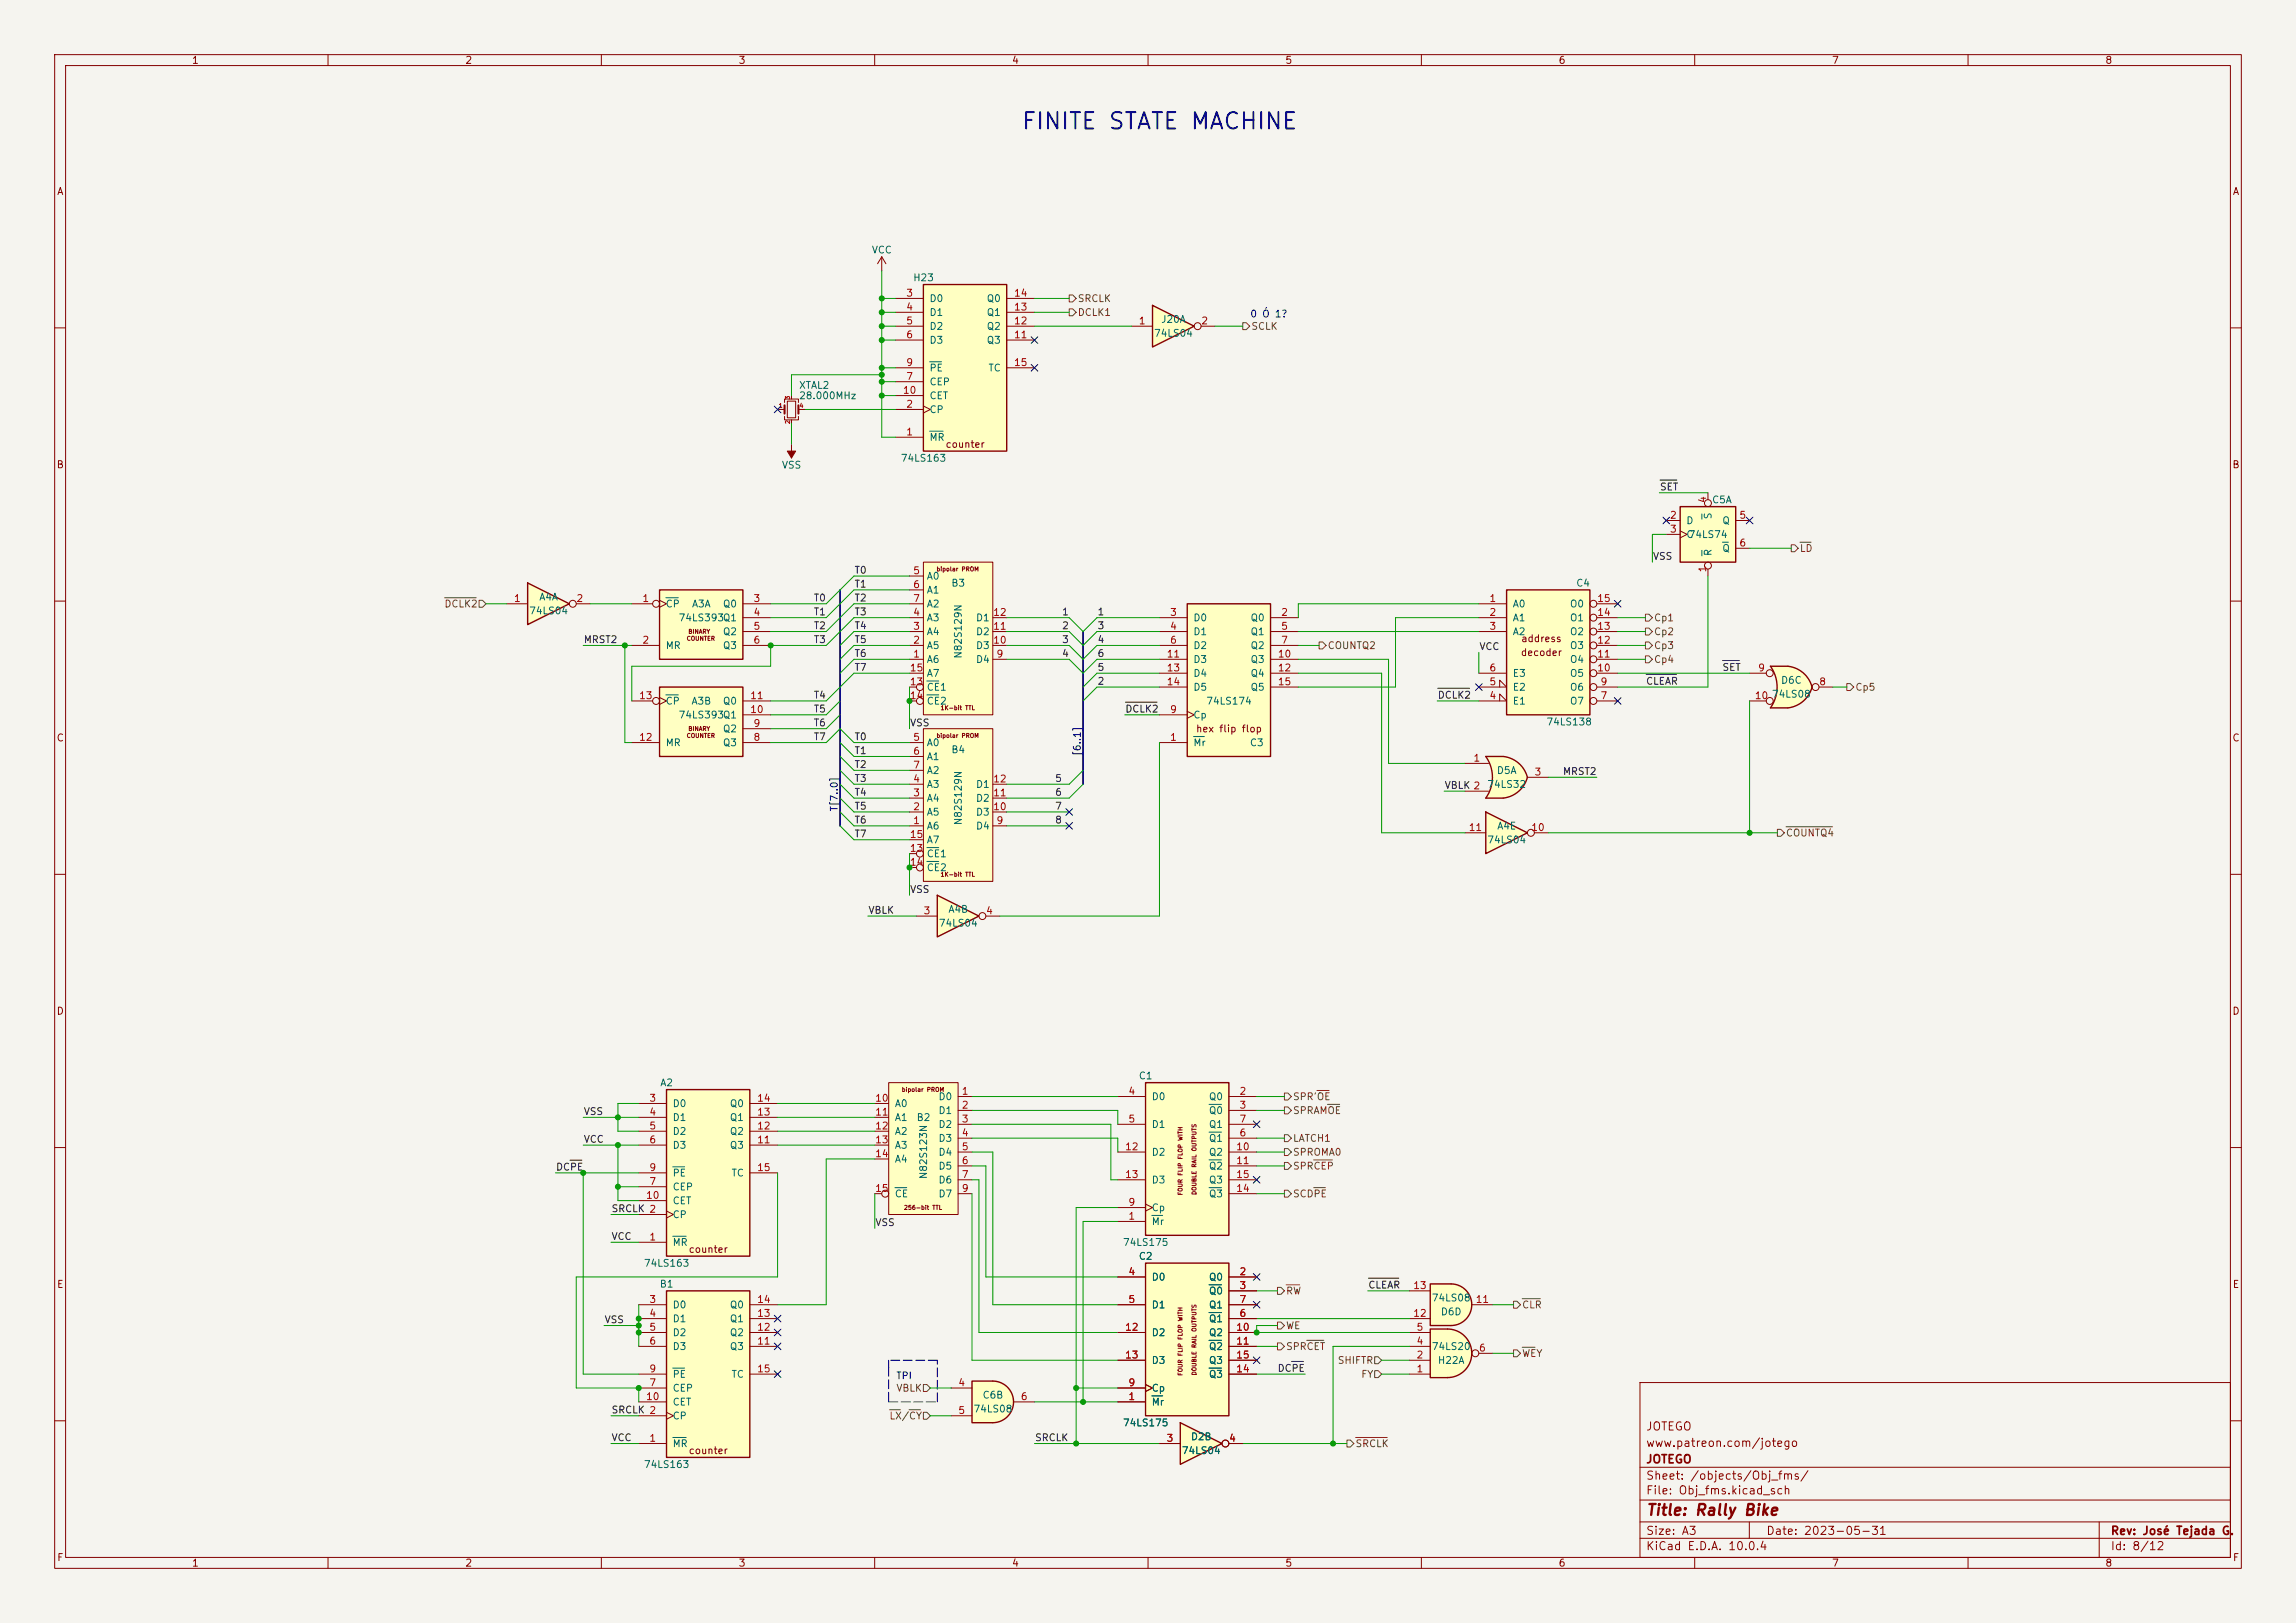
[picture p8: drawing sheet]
<svg xmlns="http://www.w3.org/2000/svg" width="420mm" height="297mm" viewBox="0 0 420 297" stroke-linecap="round" stroke-linejoin="round" font-family="sans-serif">
<defs><g id="words">
<text font-size="3" fill="#0000c2" x="186.7" y="24.4">FINITE STATE MACHINE</text>
<text font-size="2" fill="#840000" x="301" y="277.8">Title: Rally Bike</text>
<g font-size="1.5" fill="#840000">
<text x="301" y="262.1">JOTEGO</text>
<text x="301" y="268.1">JOTEGO</text>
<text x="301" y="265.1">www.patreon.com/jotego</text>
<text x="301" y="273.8">File: Obj_fms.kicad_sch</text>
<text x="301" y="271.1">Sheet: /objects/Obj_fms/</text>
<text x="301" y="281.2">Size: A3</text>
<text x="323" y="281.2">Date: 2023-05-31</text>
<text x="386" y="281.2">Rev: José Tejada G.</text>
<text x="301" y="284">KiCad E.D.A. 10.0.4</text>
<text x="386" y="284">Id: 8/12</text>
</g>
<g font-size="1.3" fill="#840000">
<text x="35" y="12">1</text>
<text x="85" y="12">2</text>
<text x="135" y="12">3</text>
<text x="185" y="12">4</text>
<text x="235" y="12">5</text>
<text x="285" y="12">6</text>
<text x="335" y="12">7</text>
<text x="385" y="12">8</text>
<text x="10.3" y="36">A</text>
<text x="408.3" y="36">A</text>
<text x="172.9" y="82.3">counter</text>
<text x="10.3" y="86">B</text>
<text x="408.2" y="86">B</text>
<text x="278.1" y="117.8">address</text>
<text x="278.1" y="120.4">decoder</text>
<text x="10.3" y="136">C</text>
<text x="218.7" y="134.3">hex flip flop</text>
<text x="408.2" y="136">C</text>
<text x="10.3" y="186">D</text>
<text x="408.2" y="186">D</text>
<text x="125.9" y="229.6">counter</text>
<text x="10.3" y="236">E</text>
<text x="408.3" y="236">E</text>
<text x="125.9" y="266.4">counter</text>
<text x="10.3" y="286">F</text>
<text x="35" y="287">1</text>
<text x="85" y="287">2</text>
<text x="135" y="287">3</text>
<text x="185" y="287">4</text>
<text x="235" y="287">5</text>
<text x="285" y="287">6</text>
<text x="335" y="287">7</text>
<text x="385" y="287">8</text>
<text x="408.3" y="286">F</text>
</g>
<g font-size="1.3" fill="#006464">
<text x="159.4" y="46.7">VCC</text>
<text x="166.9" y="51.8">H23</text>
<text x="169.9" y="55.6">D0</text>
<text x="169.9" y="58.1">D1</text>
<text x="180.4" y="58.1">Q1</text>
<text x="180.4" y="55.6">Q0</text>
<text x="212.3" y="59.4">J20A</text>
<text x="169.9" y="60.7">D2</text>
<text x="169.9" y="63.2">D3</text>
<text x="180.4" y="63.2">Q3</text>
<text x="180.4" y="60.7">Q2</text>
<text x="211" y="61.9">74LS04</text>
<text x="146.1" y="71.5">XTAL2</text>
<text x="169.9" y="70.8">CEP</text>
<text x="169.9" y="68.3">PE</text>
<text x="180.7" y="68.3">TC</text>
<text x="146.1" y="73.4">28.000MHz</text>
<text x="169.9" y="75.9">CP</text>
<text x="169.9" y="73.4">CET</text>
<text x="169.9" y="81">MR</text>
<text x="142.9" y="86.1">VSS</text>
<text x="164.7" y="84.8">74LS163</text>
<text x="313.1" y="92.4">C5A</text>
<text x="313.4" y="95.1" transform="rotate(-90 313.4 95.1)">S</text>
<text x="308.4" y="96.2">D</text>
<text x="308.4" y="98.8">C</text>
<text x="308.8" y="98.8">74LS74</text>
<text x="313.4" y="101.9" transform="rotate(-90 313.4 101.9)">R</text>
<text x="315" y="96.2">Q</text>
<text x="315" y="101.3">Q</text>
<text x="169.4" y="106.4">A0</text>
<text x="173.9" y="107.7">B3</text>
<text x="288.2" y="107.7">C4</text>
<text x="96.7" y="112.7">74LS04</text>
<text x="98.5" y="110.2">A4A</text>
<text x="121.7" y="111.5">CP</text>
<text x="126.5" y="111.5">A3A</text>
<text x="132.1" y="111.5">Q0</text>
<text x="169.4" y="108.9">A1</text>
<text x="169.4" y="111.5">A2</text>
<text x="276.6" y="111.5">A0</text>
<text x="287.1" y="111.5">O0</text>
<text x="121.7" y="119.1">MR</text>
<text x="124" y="114">74LS393Q1</text>
<text x="132.1" y="116.5">Q2</text>
<text x="132.1" y="119.1">Q3</text>
<text x="169.4" y="119.1">A5</text>
<text x="169.4" y="116.5">A4</text>
<text x="169.4" y="114">A3</text>
<text x="178.4" y="119.1">D3</text>
<text x="178.4" y="116.5">D2</text>
<text x="178.4" y="114">D1</text>
<text x="218.2" y="114">D0</text>
<text x="218.2" y="116.5">D1</text>
<text x="218.2" y="119.1">D2</text>
<text x="228.7" y="114">Q0</text>
<text x="228.7" y="116.5">Q1</text>
<text x="228.7" y="119.1">Q2</text>
<text x="276.6" y="114">A1</text>
<text x="276.6" y="116.5">A2</text>
<text x="287.1" y="119.1">O3</text>
<text x="287.1" y="116.5">O2</text>
<text x="287.1" y="114">O1</text>
<text x="169.4" y="121.6">A6</text>
<text x="169.4" y="124.2">A7</text>
<text x="176.2" y="120.6" transform="rotate(-90 176.2 120.6)">N82S129N</text>
<text x="178.4" y="121.6">D4</text>
<text x="218.2" y="121.6">D3</text>
<text x="218.2" y="124.2">D4</text>
<text x="228.7" y="121.6">Q3</text>
<text x="228.7" y="124.2">Q4</text>
<text x="276.6" y="124.2">E3</text>
<text x="287.1" y="124.2">O5</text>
<text x="287.1" y="121.6">O4</text>
<text x="325.7" y="125.4">D6C</text>
<text x="121.7" y="129.2">CP</text>
<text x="124" y="131.8">74LS393Q1</text>
<text x="126.4" y="129.2">A3B</text>
<text x="132.1" y="129.2">Q0</text>
<text x="169.4" y="126.7">CE1</text>
<text x="169.4" y="129.2">CE2</text>
<text x="218.2" y="131.8">Cp</text>
<text x="218.2" y="126.7">D5</text>
<text x="220.5" y="129.2">74LS174</text>
<text x="228.7" y="126.7">Q5</text>
<text x="276.6" y="129.2">E1</text>
<text x="276.6" y="126.7">E2</text>
<text x="287.1" y="129.2">O7</text>
<text x="287.1" y="126.7">O6</text>
<text x="324" y="128">74LS08</text>
<text x="121.7" y="136.9">MR</text>
<text x="132.1" y="136.9">Q3</text>
<text x="132.1" y="134.3">Q2</text>
<text x="169.4" y="136.9">A0</text>
<text x="218.2" y="136.9">Mr</text>
<text x="228.5" y="136.9">C3</text>
<text x="282.8" y="133.1">74LS138</text>
<text x="169.4" y="139.4">A1</text>
<text x="169.4" y="141.9">A2</text>
<text x="173.9" y="138.1">B4</text>
<text x="273.7" y="141.9">D5A</text>
<text x="169.4" y="149.6">A5</text>
<text x="169.4" y="147">A4</text>
<text x="169.4" y="144.5">A3</text>
<text x="178.4" y="149.6">D3</text>
<text x="178.4" y="147">D2</text>
<text x="178.4" y="144.5">D1</text>
<text x="272" y="144.5">74LS32</text>
<text x="169.4" y="152.1">A6</text>
<text x="169.4" y="154.6">A7</text>
<text x="176.2" y="151.1" transform="rotate(-90 176.2 151.1)">N82S129N</text>
<text x="178.4" y="152.1">D4</text>
<text x="272" y="154.6">74LS04</text>
<text x="273.8" y="152.1">A4E</text>
<text x="169.4" y="157.2">CE1</text>
<text x="169.4" y="159.7">CE2</text>
<text x="173.4" y="167.3">A4B</text>
<text x="171.6" y="169.9">74LS04</text>
<text x="208.2" y="197.8">C1</text>
<text x="120.7" y="199.1">A2</text>
<text x="122.9" y="202.9">D0</text>
<text x="133.4" y="202.9">Q0</text>
<text x="163.6" y="202.9">A0</text>
<text x="171.6" y="201.6">D0</text>
<text x="210.6" y="201.6">D0</text>
<text x="221" y="201.6">Q0</text>
<text x="122.9" y="205.4">D1</text>
<text x="122.9" y="208">D2</text>
<text x="133.4" y="208">Q2</text>
<text x="133.4" y="205.4">Q1</text>
<text x="163.6" y="205.4">A1</text>
<text x="163.6" y="208">A2</text>
<text x="167.6" y="205.4">B2</text>
<text x="171.6" y="204.2">D1</text>
<text x="171.6" y="206.7">D2</text>
<text x="171.6" y="209.3">D3</text>
<text x="210.6" y="206.7">D1</text>
<text x="221" y="204.2">Q0</text>
<text x="221" y="209.3">Q1</text>
<text x="221" y="206.7">Q1</text>
<text x="122.9" y="210.5">D3</text>
<text x="122.9" y="215.6">PE</text>
<text x="133.4" y="210.5">Q3</text>
<text x="133.7" y="215.6">TC</text>
<text x="163.6" y="210.5">A3</text>
<text x="163.6" y="213.1">A4</text>
<text x="169.9" y="215.9" transform="rotate(-90 169.9 215.9)">N82S123N</text>
<text x="171.6" y="211.8">D4</text>
<text x="171.6" y="214.3">D5</text>
<text x="210.6" y="211.8">D2</text>
<text x="221" y="211.8">Q2</text>
<text x="221" y="214.3">Q2</text>
<text x="122.9" y="218.1">CEP</text>
<text x="122.9" y="220.7">CET</text>
<text x="163.6" y="219.4">CE</text>
<text x="171.6" y="216.9">D6</text>
<text x="171.6" y="219.4">D7</text>
<text x="210.6" y="222">Cp</text>
<text x="210.6" y="216.9">D3</text>
<text x="221" y="219.4">Q3</text>
<text x="221" y="216.9">Q3</text>
<text x="122.9" y="223.2">CP</text>
<text x="210.6" y="224.5">Mr</text>
<text x="117.7" y="232.1">74LS163</text>
<text x="122.9" y="228.3">MR</text>
<text x="205.3" y="228.3">74LS175</text>
<text x="208.2" y="230.8">C2</text>
<text x="120.6" y="235.9">B1</text>
<text x="122.9" y="239.7">D0</text>
<text x="133.4" y="239.7">Q0</text>
<text x="210.6" y="234.7">D0</text>
<text x="210.6" y="239.7">D1</text>
<text x="221" y="234.7">Q0</text>
<text x="221" y="237.2">Q0</text>
<text x="221" y="239.7">Q1</text>
<text x="261.8" y="238.5">74LS08</text>
<text x="122.9" y="242.3">D1</text>
<text x="122.9" y="244.8">D2</text>
<text x="133.4" y="244.8">Q2</text>
<text x="133.4" y="242.3">Q1</text>
<text x="210.6" y="244.8">D2</text>
<text x="221" y="242.3">Q1</text>
<text x="221" y="244.8">Q2</text>
<text x="263.5" y="241">D6D</text>
<text x="122.9" y="247.4">D3</text>
<text x="133.4" y="247.4">Q3</text>
<text x="210.6" y="249.9">D3</text>
<text x="221" y="247.4">Q2</text>
<text x="221" y="249.9">Q3</text>
<text x="261.8" y="247.4">74LS20</text>
<text x="262.9" y="249.9">H22A</text>
<text x="122.9" y="255">CEP</text>
<text x="122.9" y="252.4">PE</text>
<text x="122.9" y="257.5">CET</text>
<text x="133.7" y="252.4">TC</text>
<text x="179.6" y="256.2">C6B</text>
<text x="210.6" y="257.5">Mr</text>
<text x="210.6" y="255">Cp</text>
<text x="221" y="252.4">Q3</text>
<text x="122.9" y="260.1">CP</text>
<text x="178" y="258.8">74LS08</text>
<text x="205.3" y="261.3">74LS175</text>
<text x="217.7" y="263.9">D2B</text>
<text x="117.7" y="268.9">74LS163</text>
<text x="122.9" y="265.1">MR</text>
<text x="216.1" y="266.4">74LS04</text>
</g>
<g font-size="1.3" fill="#a90000">
<text x="165.7" y="54.6">3</text>
<text x="165.7" y="57.1">4</text>
<text x="165.7" y="59.7">5</text>
<text x="185.4" y="59.7">12</text>
<text x="185.4" y="57.1">13</text>
<text x="185.4" y="54.6">14</text>
<text x="208.2" y="59.7">1</text>
<text x="219.6" y="59.7">2</text>
<text x="165.7" y="62.2">6</text>
<text x="185.4" y="62.2">11</text>
<text x="165.7" y="69.8">7</text>
<text x="165.7" y="67.3">9</text>
<text x="185.4" y="67.3">15</text>
<text x="165.1" y="72.4">10</text>
<text x="165.7" y="74.9">2</text>
<text x="165.7" y="80">1</text>
<text x="305.4" y="95.2">2</text>
<text x="312.4" y="92.1" transform="rotate(-90 312.4 92.1)">4</text>
<text x="318.1" y="95.2">5</text>
<text x="305.4" y="97.8">3</text>
<text x="318.1" y="100.3">6</text>
<text x="166.9" y="105.4">5</text>
<text x="166.9" y="107.9">6</text>
<text x="312.4" y="104.8" transform="rotate(-90 312.4 104.8)">1</text>
<text x="93.9" y="110.5">1</text>
<text x="105.3" y="110.5">2</text>
<text x="117.4" y="110.5">1</text>
<text x="137.7" y="110.5">3</text>
<text x="137.7" y="113">4</text>
<text x="166.9" y="113">4</text>
<text x="166.9" y="110.5">7</text>
<text x="181.6" y="113">12</text>
<text x="213.9" y="113">3</text>
<text x="234.2" y="113">2</text>
<text x="272.3" y="110.5">1</text>
<text x="272.3" y="113">2</text>
<text x="292.1" y="113">14</text>
<text x="292.1" y="110.5">15</text>
<text x="117.4" y="118.1">2</text>
<text x="137.7" y="115.5">5</text>
<text x="137.7" y="118.1">6</text>
<text x="166.9" y="118.1">2</text>
<text x="166.9" y="115.5">3</text>
<text x="181.6" y="118.1">10</text>
<text x="181.6" y="115.5">11</text>
<text x="213.9" y="115.5">4</text>
<text x="213.9" y="118.1">6</text>
<text x="234.2" y="115.5">5</text>
<text x="234.2" y="118.1">7</text>
<text x="272.3" y="115.5">3</text>
<text x="292.1" y="118.1">12</text>
<text x="292.1" y="115.5">13</text>
<text x="166.3" y="125.7">13</text>
<text x="166.3" y="123.2">15</text>
<text x="166.9" y="120.6">1</text>
<text x="182.2" y="120.6">9</text>
<text x="213.3" y="120.6">11</text>
<text x="213.3" y="123.2">13</text>
<text x="213.3" y="125.7">14</text>
<text x="233.6" y="120.6">10</text>
<text x="233.6" y="123.2">12</text>
<text x="233.6" y="125.7">15</text>
<text x="272.3" y="125.7">5</text>
<text x="272.3" y="123.2">6</text>
<text x="292.1" y="123.2">10</text>
<text x="292.1" y="120.6">11</text>
<text x="292.7" y="125.7">9</text>
<text x="321.5" y="123.2">9</text>
<text x="332.7" y="125.7">8</text>
<text x="116.8" y="128.2">13</text>
<text x="137.1" y="130.8">10</text>
<text x="137.1" y="128.2">11</text>
<text x="166.3" y="128.2">14</text>
<text x="213.9" y="130.8">9</text>
<text x="272.3" y="128.2">4</text>
<text x="292.7" y="128.2">7</text>
<text x="320.9" y="128.2">10</text>
<text x="116.8" y="135.9">12</text>
<text x="137.7" y="135.9">8</text>
<text x="137.7" y="133.3">9</text>
<text x="166.9" y="135.9">5</text>
<text x="213.9" y="135.9">1</text>
<text x="166.9" y="143.5">4</text>
<text x="166.9" y="138.4">6</text>
<text x="166.9" y="140.9">7</text>
<text x="181.6" y="143.5">12</text>
<text x="269.4" y="139.7">1</text>
<text x="280.6" y="142.2">3</text>
<text x="166.9" y="148.6">2</text>
<text x="166.9" y="146">3</text>
<text x="181.6" y="148.6">10</text>
<text x="181.6" y="146">11</text>
<text x="166.3" y="153.6">15</text>
<text x="166.9" y="151.1">1</text>
<text x="182.2" y="151.1">9</text>
<text x="268.6" y="152.4">11</text>
<text x="280" y="152.4">10</text>
<text x="166.3" y="156.2">13</text>
<text x="166.3" y="158.7">14</text>
<text x="168.8" y="167.6">3</text>
<text x="180.3" y="167.6">4</text>
<text x="118.7" y="201.9">3</text>
<text x="138.4" y="201.9">14</text>
<text x="160" y="201.9">10</text>
<text x="175.8" y="200.6">1</text>
<text x="175.8" y="203.2">2</text>
<text x="206.3" y="200.6">4</text>
<text x="226.6" y="200.6">2</text>
<text x="226.6" y="203.2">3</text>
<text x="118.7" y="204.4">4</text>
<text x="118.7" y="207">5</text>
<text x="118.7" y="209.5">6</text>
<text x="138.4" y="209.5">11</text>
<text x="138.4" y="207">12</text>
<text x="138.4" y="204.4">13</text>
<text x="160" y="204.4">11</text>
<text x="160" y="207">12</text>
<text x="160" y="209.5">13</text>
<text x="175.8" y="205.7">3</text>
<text x="175.8" y="208.3">4</text>
<text x="206.3" y="205.7">5</text>
<text x="226.6" y="208.3">6</text>
<text x="226.6" y="205.7">7</text>
<text x="118.7" y="214.6">9</text>
<text x="138.4" y="214.6">15</text>
<text x="160" y="212.1">14</text>
<text x="175.8" y="210.8">5</text>
<text x="175.8" y="213.3">6</text>
<text x="175.8" y="215.9">7</text>
<text x="205.7" y="210.8">12</text>
<text x="205.7" y="215.9">13</text>
<text x="226" y="210.8">10</text>
<text x="226" y="213.3">11</text>
<text x="226" y="215.9">15</text>
<text x="118.1" y="219.7">10</text>
<text x="118.7" y="217.1">7</text>
<text x="160" y="218.4">15</text>
<text x="175.8" y="218.4">9</text>
<text x="206.3" y="221">9</text>
<text x="226" y="218.4">14</text>
<text x="118.7" y="227.3">1</text>
<text x="206.3" y="223.5">1</text>
<text x="206.3" y="233.7">4</text>
<text x="226.6" y="233.7">2</text>
<text x="118.7" y="238.7">3</text>
<text x="138.4" y="238.7">14</text>
<text x="206.3" y="238.7">5</text>
<text x="226.6" y="236.2">3</text>
<text x="226.6" y="238.7">7</text>
<text x="258.4" y="236.2">13</text>
<text x="269.8" y="238.7">11</text>
<text x="118.7" y="241.3">4</text>
<text x="118.7" y="243.8">5</text>
<text x="138.4" y="243.8">12</text>
<text x="138.4" y="241.3">13</text>
<text x="205.7" y="243.8">12</text>
<text x="226" y="243.8">10</text>
<text x="226.6" y="241.3">6</text>
<text x="258.4" y="241.3">12</text>
<text x="259" y="243.8">5</text>
<text x="118.7" y="246.4">6</text>
<text x="118.7" y="251.4">9</text>
<text x="138.4" y="246.4">11</text>
<text x="138.4" y="251.4">15</text>
<text x="205.7" y="248.9">13</text>
<text x="226" y="246.4">11</text>
<text x="226" y="251.4">14</text>
<text x="226" y="248.9">15</text>
<text x="259" y="251.4">1</text>
<text x="259" y="248.9">2</text>
<text x="259" y="246.4">4</text>
<text x="270.4" y="247.6">6</text>
<text x="118.1" y="256.5">10</text>
<text x="118.7" y="254">7</text>
<text x="175.2" y="254">4</text>
<text x="186.6" y="256.5">6</text>
<text x="206.3" y="256.5">1</text>
<text x="206.3" y="254">9</text>
<text x="175.2" y="259.1">5</text>
<text x="118.7" y="264.1">1</text>
<text x="213.3" y="264.1">3</text>
<text x="224.7" y="264.1">4</text>
</g>
<g font-size="1.3" fill="#725600">
<text x="197" y="58.1">DCLK1</text>
<text x="197" y="55.6">SRCLK</text>
<text x="228.8" y="60.7">SCLK</text>
<text x="329.1" y="101.3">LD</text>
<text x="81.2" y="111.5">DCLK2</text>
<text x="242.8" y="119.1">COUNTQ2</text>
<text x="302.5" y="116.5">Cp2</text>
<text x="302.5" y="119.1">Cp3</text>
<text x="302.5" y="114">Cp1</text>
<text x="302.5" y="121.6">Cp4</text>
<text x="339.3" y="126.7">Cp5</text>
<text x="326.6" y="153.4">COUNTQ4</text>
<text x="236.4" y="201.6">SPR'OE</text>
<text x="236.4" y="209.3">LATCH1</text>
<text x="236.4" y="204.2">SPRAMOE</text>
<text x="236.4" y="214.3">SPRCEP</text>
<text x="236.4" y="211.8">SPROMA0</text>
<text x="236.4" y="219.4">SCDPE</text>
<text x="235.1" y="237.2">RW</text>
<text x="278.3" y="239.7">CLR</text>
<text x="235.1" y="243.5">WE</text>
<text x="235.1" y="247.4">SPRCET</text>
<text x="244.6" y="249.9">SHIFTR</text>
<text x="278.3" y="248.6">WEY</text>
<text x="163.9" y="255">VBLK</text>
<text x="248.9" y="252.4">FY</text>
<text x="162.6" y="260.1">LX/CY</text>
<text x="247.8" y="265.1">SRCLK</text>
</g>
<g font-size="1.3" fill="#0000c2">
<text x="228.6" y="58.4">0 Ó 1?</text>
<text x="163.8" y="252.7">TPI</text>
</g>
<g font-size="1.3" fill="#0f0f0f">
<text x="303.5" y="90">SET</text>
<text x="156.2" y="105.3">T0</text>
<text x="156.2" y="107.8">T1</text>
<text x="302.3" y="102.7">VSS</text>
<text x="148.7" y="110.4">T0</text>
<text x="148.7" y="112.9">T1</text>
<text x="156.2" y="110.4">T2</text>
<text x="156.2" y="112.9">T3</text>
<text x="194.2" y="112.9">1</text>
<text x="200.7" y="112.9">1</text>
<text x="106.7" y="118">MRST2</text>
<text x="148.7" y="118">T3</text>
<text x="148.7" y="115.4">T2</text>
<text x="156.2" y="118">T5</text>
<text x="156.2" y="115.4">T4</text>
<text x="194.2" y="115.4">2</text>
<text x="194.2" y="118">3</text>
<text x="200.7" y="115.4">3</text>
<text x="200.7" y="118">4</text>
<text x="270.5" y="119.3">VCC</text>
<text x="156.2" y="123.1">T7</text>
<text x="156.2" y="120.5">T6</text>
<text x="194.2" y="120.5">4</text>
<text x="200.7" y="123.1">5</text>
<text x="200.7" y="125.6">2</text>
<text x="200.7" y="120.5">6</text>
<text x="301" y="125.6">CLEAR</text>
<text x="315" y="123.1">SET</text>
<text x="148.7" y="128.1">T4</text>
<text x="148.7" y="130.7">T5</text>
<text x="205.7" y="130.7">DCLK2</text>
<text x="262.9" y="128.1">DCLK2</text>
<text x="148.7" y="135.8">T7</text>
<text x="148.7" y="133.2">T6</text>
<text x="156.2" y="135.8">T0</text>
<text x="166.4" y="133.2">VSS</text>
<text x="156.2" y="143.4">T3</text>
<text x="156.2" y="138.3">T1</text>
<text x="156.2" y="140.8">T2</text>
<text x="192.9" y="143.4">5</text>
<text x="285.8" y="142.1">MRST2</text>
<text x="156.2" y="148.5">T5</text>
<text x="156.2" y="145.9">T4</text>
<text x="192.9" y="145.9">6</text>
<text x="192.9" y="148.5">7</text>
<text x="264.2" y="144.7">VBLK 2</text>
<text x="156.2" y="153.5">T7</text>
<text x="156.2" y="151">T6</text>
<text x="192.9" y="151">8</text>
<text x="158.7" y="167.5">VBLK</text>
<text x="166.4" y="163.7">VSS</text>
<text x="106.7" y="204.3">VSS</text>
<text x="106.7" y="209.4">VCC</text>
<text x="101.6" y="214.5">DCPE</text>
<text x="111.8" y="222.1">SRCLK 2</text>
<text x="111.8" y="227.2">VCC</text>
<text x="160" y="224.7">VSS</text>
<text x="250.2" y="236.1">CLEAR</text>
<text x="110.5" y="242.4">VSS</text>
<text x="233.6" y="251.3">DCPE</text>
<text x="111.8" y="259">SRCLK 2</text>
<text x="111.8" y="264">VCC</text>
<text x="189.2" y="264">SRCLK</text>
</g>
<g font-size="1.3" fill="#000084">
<text x="198" y="138.4" transform="rotate(-90 198 138.4)">[6..1]</text>
<text x="153.5" y="148.6" transform="rotate(-90 153.5 148.6)">T[7..0]</text>
</g>
<g font-size=".8" fill="#a90000">
<text x="142.4" y="74.8">1</text>
<text x="144.7" y="77.7" transform="rotate(-90 144.7 77.7)">2</text>
<text x="144.7" y="73.2" transform="rotate(-90 144.7 73.2)">3</text>
<text x="146.2" y="74.8">4</text>
</g>
<g font-size=".8" fill="#840000">
<text x="171.2" y="104.7">bipolar PROM</text>
<text x="125.5" y="117.4">COUNTER</text>
<text x="125.8" y="116.2">BINARY</text>
<text x="172" y="130.1">1K-bit TTL</text>
<text x="125.5" y="135.2">COUNTER</text>
<text x="125.8" y="133.9">BINARY</text>
<text x="171.2" y="135.2">bipolar PROM</text>
<text x="172" y="160.6">1K-bit TTL</text>
<text x="164.9" y="200">bipolar PROM</text>
<text x="165.3" y="221.6">256-bit TTL</text>
<text x="216.5" y="218.8" transform="rotate(-90 216.5 218.8)">FOUR FLIP FLOP WITH</text>
<text x="219" y="218.8" transform="rotate(-90 219 218.8)">DOUBLE RAIL OUTPUTS</text>
<text x="216.5" y="251.8" transform="rotate(-90 216.5 251.8)">FOUR FLIP FLOP WITH</text>
<text x="219" y="251.8" transform="rotate(-90 219 251.8)">DOUBLE RAIL OUTPUTS</text>
</g>
</g></defs>
<path d="M0 0h420v297h-420z" fill="#f5f4ef" stroke="#f5f4ef" stroke-width=".18"/>
<g fill="none" stroke="#840000" stroke-width=".18">
<path d="M10 10h400v277h-400zM12 12h396v273h-396zM60 10v2M110 10v2M160 10v2M210 10v2M260 10v2M310 10v2M360 10v2M10 60h2M408 60h2M10 110h2"/>
<path d="M408 110h2M10 160h2M408 160h2M10 210h2M408 210h2M300 253h108v32h-108zM10 260h2M300 278.5h108M300 274.5h108M300 268.5h108M320 278.5v3M384 278.5v6.5"/>
<path d="M408 260h2M60 285v2M110 285v2M160 285v2M210 285v2M260 285v2M300 281.5h108M310 285v2M360 285v2"/>
</g>
<path d="M323.8 121.9h3.2M323.8 129.5h3.2" fill="none" stroke="#ffffc2" stroke-width=".18"/>
<g fill="#ffffc2" stroke="#ffffc2" stroke-width=".18">
<path d="M326.5 124.4l5 1.3a5.2 5.2 0 0 1-4.4 3.8z"/>
<path d="M327.1 121.9a5.1 5.1 0 0 1 4.4 3.8l-5 1.3z"/>
</g>
<path d="M323.8 121.9h3.2v7.6h-3.2a6.7 6.7 0 0 0 0-7.6z" fill="#ffffc2"/>
<path d="M327 121.9h-3.2a6.6 6.6 0 0 1 0 7.6h3.2M327.1 121.9a5.2 5.2 0 0 1 4.4 3.8 5.2 5.2 0 0 1-4.4 3.8" fill="none" stroke="#840000" stroke-width=".25"/>
<g fill="none" stroke="#840000" stroke-width=".18">
<path d="M320 123.2h3.1M320 128.3h3.1M332.7 125.7h2.6"/>
<circle cx="323.7" cy="123.2" r=".63"/>
<circle cx="323.7" cy="128.3" r=".63"/>
<circle cx="332.1" cy="125.7" r=".63"/>
</g>
<path d="M209.5 231.1h15.3v28h-15.3z" fill="#ffffc2"/>
<path d="M209.5 231.1h15.3v28h-15.3z" fill="none" stroke="#840000" stroke-width=".25"/>
<g fill="none" stroke="#840000" stroke-width=".18">
<path d="M204.5 233.7h5M204.5 238.8h5M224.8 233.7h5.1M224.8 236.2h5.1M224.8 238.8h5.1M204.5 256.5h5M204.5 254h5M204.5 243.8h5M204.5 248.9h5M209.5 253.4l1.3 .6-1.3 .6M224.8 241.3h5.1M224.8 243.8h5.1"/>
<path d="M224.8 246.4h5.1M224.8 248.9h5.1M224.8 251.5h5.1"/>
</g>
<path d="M221.2 235.1h2.2M210.7 255.4h2M221.2 240.2h2.2M221.2 245.3h2.2M221.2 250.4h2.2" fill="none" stroke="#006464" stroke-width=".18"/>
<path d="M265.4 234.9a3.8 3.8 0 0 1 3.8 3.9 3.8 3.8 0 0 1-3.8 3.8z" fill="#ffffc2" stroke="#ffffc2" stroke-width=".18"/>
<path d="M261.6 234.9h3.8v7.7h-3.8z" fill="#ffffc2"/>
<path d="M261.6 234.9h3.8a3.8 3.8 0 0 1 3.8 3.9 3.8 3.8 0 0 1-3.8 3.8h-3.8z" fill="none" stroke="#840000" stroke-width=".25"/>
<path d="M257.8 236.2h3.8M269.2 238.8h3.8M257.8 241.3h3.8" fill="none" stroke="#840000" stroke-width=".18"/>
<path d="M264.8 243.2a4.4 4.4 0 0 1 4.4 4.4 4.4 4.4 0 0 1-4.4 4.5z" fill="#ffffc2" stroke="#ffffc2" stroke-width=".18"/>
<path d="M261.6 243.2h3.2v8.9h-3.2z" fill="#ffffc2"/>
<path d="M261.6 243.2h3.2a4.4 4.4 0 0 1 4.4 4.4 4.4 4.4 0 0 1-4.4 4.5h-3.2z" fill="none" stroke="#840000" stroke-width=".25"/>
<g fill="none" stroke="#840000" stroke-width=".18">
<path d="M257.8 251.5h3.8M257.8 248.9h3.8M257.8 246.4h3.8M257.8 243.8h3.8M270.5 247.6h2.5"/>
<circle cx="269.9" cy="247.6" r=".63"/>
</g>
<path d="M271.8 148.6l7.6 3.8-7.6 3.8z" fill="#ffffc2"/>
<path d="M271.8 148.6l7.6 3.8-7.6 3.8z" fill="none" stroke="#840000" stroke-width=".25"/>
<g fill="none" stroke="#840000" stroke-width=".18">
<path d="M268 152.4h3.8M280.7 152.4h2.5"/>
<circle cx="280" cy="152.4" r=".63"/>
</g>
<path d="M271.8 138.4h3.2M271.8 146.1h3.2" fill="none" stroke="#ffffc2" stroke-width=".18"/>
<g fill="#ffffc2" stroke="#ffffc2" stroke-width=".18">
<path d="M274.4 140.9l5 1.3a5.2 5.2 0 0 1-4.4 3.9z"/>
<path d="M275 138.4a5.1 5.1 0 0 1 4.4 3.8l-5 1.3z"/>
</g>
<path d="M271.8 138.4h3.2v7.7h-3.2a6.7 6.7 0 0 0 0-7.7z" fill="#ffffc2"/>
<path d="M271.8 138.4h3.2a5.1 5.1 0 0 1 4.4 3.8 5.2 5.2 0 0 1-4.4 3.9h-3.2a6.6 6.6 0 0 0 0-7.7z" fill="none" stroke="#840000" stroke-width=".25"/>
<path d="M268 139.7h4.3M268 144.8h4.3M279.4 142.2h3.8" fill="none" stroke="#840000" stroke-width=".18"/>
<path d="M168.9 102.9h12.7v27.9h-12.7z" fill="#ffffc2"/>
<g fill="none" stroke="#840000" stroke-width=".18">
<path d="M166.4 118.1h2.5M166.4 115.6h2.5M166.4 113h2.5M166.4 105.4h2.5M166.4 108h2.5M166.4 110.5h2.5M168.9 102.9h12.7v27.9h-12.7zM181.6 118.1h2.5M181.6 115.6h2.5M181.6 113h2.5M166.4 120.7h2.5M166.4 125.7h1.2"/>
<path d="M166.4 128.3h1.2M166.4 123.2h2.5M181.6 120.7h2.5"/>
<circle cx="168.3" cy="128.3" r=".63"/>
<circle cx="168.3" cy="125.7" r=".63"/>
</g>
<path d="M169.5 124.6h2.2M169.5 127.2h2.2" fill="none" stroke="#006464" stroke-width=".18"/>
<path d="M215.9 260.3l7.6 3.9-7.6 3.8z" fill="#ffffc2"/>
<path d="M215.9 260.3l7.6 3.9-7.6 3.8z" fill="none" stroke="#840000" stroke-width=".25"/>
<g fill="none" stroke="#840000" stroke-width=".18">
<path d="M212.1 264.2h3.8M224.8 264.2h2.5"/>
<circle cx="224.2" cy="264.2" r=".63"/>
</g>
<path d="M168.9 133.4h12.7v27.9h-12.7z" fill="#ffffc2"/>
<g fill="none" stroke="#840000" stroke-width=".18">
<path d="M166.4 135.9h2.5M166.4 138.4h2.5M168.9 133.4h12.7v27.9h-12.7zM166.4 151.1h2.5M166.4 148.6h2.5M166.4 146.1h2.5M166.4 143.5h2.5M166.4 141h2.5M166.4 156.2h1.2M166.4 158.8h1.2M166.4 153.7h2.5M181.6 151.1h2.5"/>
<path d="M181.6 148.6h2.5M181.6 146.1h2.5M181.6 143.5h2.5"/>
<circle cx="168.3" cy="158.7" r=".63"/>
<circle cx="168.3" cy="156.2" r=".63"/>
</g>
<path d="M169.5 155.1h2.2M169.5 157.6h2.2" fill="none" stroke="#006464" stroke-width=".18"/>
<path d="M217.2 110.5h15.2v27.9h-15.2z" fill="#ffffc2"/>
<path d="M217.2 110.5h15.2v27.9h-15.2z" fill="none" stroke="#840000" stroke-width=".25"/>
<g fill="none" stroke="#840000" stroke-width=".18">
<path d="M212.1 113h5.1M212.1 115.6h5.1M212.1 118.1h5.1M232.4 113h5.1M232.4 115.6h5.1M232.4 118.1h5.1M212.1 135.9h5.1M212.1 130.8h5.1M212.1 120.7h5.1M212.1 123.2h5.1M212.1 125.7h5.1M217.2 130.2l1.2 .6-1.2 .6"/>
<path d="M232.4 120.7h5.1M232.4 123.2h5.1M232.4 125.7h5.1"/>
</g>
<path d="M218.3 134.8h2" fill="none" stroke="#006464" stroke-width=".18"/>
<path d="M121.9 199.4h15.3v30.5h-15.3z" fill="#ffffc2"/>
<path d="M121.9 199.4h15.3v30.5h-15.3z" fill="none" stroke="#840000" stroke-width=".25"/>
<g fill="none" stroke="#840000" stroke-width=".18">
<path d="M116.8 201.9h5.1M116.8 204.5h5.1M116.8 207h5.1M116.8 209.6h5.1M116.8 217.2h5.1M116.8 214.6h5.1M116.8 219.7h5.1M137.2 201.9h5M137.2 204.5h5M137.2 207h5M137.2 209.6h5M137.2 214.6h5"/>
<path d="M116.8 227.3h5.1M116.8 222.2h5.1M121.9 221.6l1.3 .6-1.3 .7"/>
</g>
<path d="M123.1 213.5h2.1M123.1 226.2h2.4" fill="none" stroke="#006464" stroke-width=".18"/>
<path d="M209.5 198.1h15.3v28h-15.3z" fill="#ffffc2"/>
<path d="M209.5 198.1h15.3v28h-15.3z" fill="none" stroke="#840000" stroke-width=".25"/>
<g fill="none" stroke="#840000" stroke-width=".18">
<path d="M142.2 74.9h1.3M143.5 73.7v-.7h2.5v.7M143.5 76.2v.6h2.5v-.6M144 73.4h1.5v3.1h-1.5zM144.8 72.4v.6M144.8 76.8v.7M146 74.9h1.3M144.8 81.3v2.5M204.5 200.7h5M204.5 205.7h5M204.5 210.8h5M204.5 215.9h5"/>
<path d="M224.8 200.7h5.1M224.8 203.2h5.1M224.8 205.7h5.1M224.8 208.3h5.1M224.8 210.8h5.1M224.8 213.4h5.1M224.8 215.9h5.1M224.8 218.4h5.1M204.5 223.5h5M204.5 221h5M209.5 220.3l1.3 .7-1.3 .6"/>
</g>
<path d="M221.2 202.1h2.2M221.2 207.2h2.2M221.2 212.3h2.2M221.2 217.3h2.2M210.7 222.4h2" fill="none" stroke="#006464" stroke-width=".18"/>
<path d="M143.5 74.2v1.5M146 74.2v1.5" fill="none" stroke="#840000" stroke-width=".38"/>
<path d="M144 82.6h1.5l-.7 1.2z" fill="#840000" stroke="#840000" stroke-width=".18"/>
<path d="M181.6 252.7a3.8 3.8 0 0 1 3.8 3.8 3.8 3.8 0 0 1-3.8 3.8z" fill="#ffffc2" stroke="#ffffc2" stroke-width=".18"/>
<path d="M177.8 252.7h3.8v7.6h-3.8z" fill="#ffffc2"/>
<path d="M177.8 252.7h3.8a3.8 3.8 0 0 1 3.8 3.8 3.8 3.8 0 0 1-3.8 3.8h-3.8z" fill="none" stroke="#840000" stroke-width=".25"/>
<path d="M174 254h3.8M174 259.1h3.8M185.4 256.5h3.8" fill="none" stroke="#840000" stroke-width=".18"/>
<path d="M168.9 52.1h15.2v30.5h-15.2z" fill="#ffffc2"/>
<path d="M168.9 52.1h15.2v30.5h-15.2z" fill="none" stroke="#840000" stroke-width=".25"/>
<g fill="none" stroke="#840000" stroke-width=".18">
<path d="M163.8 54.6h5.1M163.8 57.2h5.1M163.8 59.7h5.1M184.1 54.6h5.1M184.1 57.2h5.1M184.1 59.7h5.1M163.8 74.9h5.1M163.8 62.2h5.1M163.8 69.9h5.1M163.8 67.3h5.1M163.8 72.4h5.1M168.9 74.3l1.3 .6-1.3 .7"/>
<path d="M184.1 62.2h5.1M184.1 67.3h5.1M163.8 80h5.1"/>
</g>
<path d="M170.1 78.9h2.4M170.1 66.2h2.1" fill="none" stroke="#006464" stroke-width=".18"/>
<path d="M171.4 163.8l7.7 3.8-7.7 3.9z" fill="#ffffc2"/>
<path d="M171.4 163.8l7.7 3.8-7.7 3.9z" fill="none" stroke="#840000" stroke-width=".25"/>
<g fill="none" stroke="#840000" stroke-width=".18">
<path d="M167.6 167.6h3.8M180.3 167.6h2.6"/>
<circle cx="179.7" cy="167.6" r=".63"/>
</g>
<path d="M275.6 108h15.2v22.8h-15.2z" fill="#ffffc2"/>
<path d="M275.6 108h15.2v22.8h-15.2z" fill="none" stroke="#840000" stroke-width=".25"/>
<g fill="none" stroke="#840000" stroke-width=".18">
<path d="M270.5 110.5h5.1M270.5 113h5.1M270.5 115.6h5.1M292.1 110.5h3.8M292.1 113h3.8M292.1 115.6h3.8M292.1 118.1h3.8M270.5 128.3h5.1l-1.3-1.3v1.3M270.5 125.7h5.1l-1.3-1.2v1.2M270.5 123.2h5.1M292.1 128.3h3.8M292.1 125.7h3.8"/>
<path d="M292.1 123.2h3.8M292.1 120.7h3.8"/>
<circle cx="291.5" cy="118.1" r=".63"/>
<circle cx="291.5" cy="115.6" r=".63"/>
<circle cx="291.5" cy="110.5" r=".63"/>
<circle cx="291.5" cy="113" r=".63"/>
<circle cx="291.5" cy="128.3" r=".63"/>
<circle cx="291.5" cy="125.7" r=".63"/>
<circle cx="291.5" cy="123.2" r=".63"/>
<circle cx="291.5" cy="120.6" r=".63"/>
</g>
<path d="M162.6 198.1h12.7v24.1h-12.7z" fill="#ffffc2"/>
<g fill="none" stroke="#840000" stroke-width=".18">
<path d="M161.3 47l-.8 1.3M161.3 47l.8 1.3M161.3 47v2.5M162.6 198.1h12.7v24.1h-12.7zM160 218.4h1.3M160 201.9h2.6M160 204.5h2.6M160 207h2.6M160 209.6h2.6M160 212.1h2.6M175.3 200.7h2.5M175.3 203.2h2.5"/>
<path d="M175.3 205.7h2.5M175.3 208.3h2.5M175.3 210.8h2.5M175.3 213.4h2.5M175.3 215.9h2.5M175.3 218.4h2.5"/>
<circle cx="161.9" cy="218.4" r=".63"/>
</g>
<path d="M163.7 217.3h2.2" fill="none" stroke="#006464" stroke-width=".18"/>
<path d="M210.8 55.9l7.6 3.8-7.6 3.8z" fill="#ffffc2"/>
<path d="M210.8 55.9l7.6 3.8-7.6 3.8z" fill="none" stroke="#840000" stroke-width=".25"/>
<g fill="none" stroke="#840000" stroke-width=".18">
<path d="M207 59.7h3.8M219.7 59.7h2.5"/>
<circle cx="219.1" cy="59.7" r=".63"/>
</g>
<path d="M96.5 106.7l7.6 3.8-7.6 3.8z" fill="#ffffc2"/>
<path d="M96.5 106.7l7.6 3.8-7.6 3.8z" fill="none" stroke="#840000" stroke-width=".25"/>
<g fill="none" stroke="#840000" stroke-width=".18">
<path d="M92.7 110.5h3.8M105.4 110.5h2.5"/>
<circle cx="104.8" cy="110.5" r=".63"/>
</g>
<path d="M120.6 108h15.3v12.7h-15.3z" fill="#ffffc2"/>
<path d="M120.6 108h15.3v12.7h-15.3z" fill="none" stroke="#840000" stroke-width=".25"/>
<g fill="none" stroke="#840000" stroke-width=".18">
<path d="M115.6 110.5h3.8M115.6 118.1h5M120.6 109.9l1.3 .6-1.3 .6M135.9 110.5h5.1M135.9 118.1h5.1M135.9 113h5.1M135.9 115.6h5.1"/>
<circle cx="120" cy="110.5" r=".63"/>
</g>
<path d="M121.8 109.4h2.3" fill="none" stroke="#006464" stroke-width=".18"/>
<path d="M120.6 125.7h15.3v12.7h-15.3z" fill="#ffffc2"/>
<path d="M120.6 125.7h15.3v12.7h-15.3z" fill="none" stroke="#840000" stroke-width=".25"/>
<g fill="none" stroke="#840000" stroke-width=".18">
<path d="M115.6 135.9h5M115.6 128.3h3.8M120.6 127.6l1.3 .7-1.3 .6M135.9 135.9h5.1M135.9 133.4h5.1M135.9 130.8h5.1M135.9 128.3h5.1"/>
<circle cx="120" cy="128.3" r=".63"/>
</g>
<path d="M121.8 127.2h2.3" fill="none" stroke="#006464" stroke-width=".18"/>
<path d="M307.3 92.7h10.2v10.2h-10.2z" fill="#ffffc2"/>
<path d="M307.3 92.7h10.2v10.2h-10.2z" fill="none" stroke="#840000" stroke-width=".25"/>
<g fill="none" stroke="#840000" stroke-width=".18">
<path d="M304.8 95.3h2.5M304.8 97.8h2.5M307.3 97.2l1.3 .6-1.3 .6M312.4 90.2v1.2M317.5 95.3h2.5M312.4 104.1v1.3M317.5 100.3h2.5"/>
<circle cx="312.4" cy="92.1" r=".63"/>
<circle cx="312.4" cy="103.5" r=".63"/>
</g>
<path d="M311.3 94.1v.9M315.1 99.2h1.1M311.3 100.7v1" fill="none" stroke="#006464" stroke-width=".18"/>
<path d="M121.9 236.2h15.3v30.5h-15.3z" fill="#ffffc2"/>
<path d="M121.9 236.2h15.3v30.5h-15.3z" fill="none" stroke="#840000" stroke-width=".25"/>
<g fill="none" stroke="#840000" stroke-width=".18">
<path d="M116.8 238.8h5.1M137.2 238.8h5M204.5 238.8h5M204.5 233.7h5M224.8 238.8h5.1M224.8 233.7h5.1M224.8 236.2h5.1M116.8 259.1h5.1M116.8 241.3h5.1M116.8 243.8h5.1M116.8 246.4h5.1M116.8 254h5.1"/>
<path d="M116.8 251.5h5.1M116.8 256.5h5.1M121.9 258.4l1.3 .7-1.3 .6M137.2 241.3h5M137.2 243.8h5M137.2 246.4h5M137.2 251.5h5M204.5 243.8h5M204.5 254h5M204.5 256.5h5M204.5 248.9h5M209.5 253.4l1.3 .6-1.3 .6"/>
<path d="M224.8 241.3h5.1M224.8 243.8h5.1M224.8 246.4h5.1M224.8 251.5h5.1M224.8 248.9h5.1M116.8 264.2h5.1M212.1 264.2h3.8M224.8 264.2h2.5"/>
<circle cx="224.2" cy="264.2" r=".63"/>
</g>
<path d="M221.2 235.1h2.2M123.1 250.4h2.1M210.7 255.4h2M221.2 250.4h2.2M221.2 240.2h2.2M221.2 245.3h2.2M123.1 263.1h2.4" fill="none" stroke="#006464" stroke-width=".18"/>
<g fill="none" stroke="#725600" stroke-width=".18">
<path d="M195.6 56.5h.6l.6 .7-.6 .6h-.6zM195.6 54h.6l.6 .6-.6 .6h-.6zM227.3 59.1h.7l.6 .6-.6 .6h-.7zM327.7 99.7h.6l.6 .6-.6 .7h-.6zM329.2 99.2h2.1M81.3 109.4h5.8M87.6 109.9h.7l.6 .6-.6 .6h-.7zM241.3 117.5h.6l.7 .6-.7 .6h-.6zM301 114.9h.6l.7 .7-.7 .6h-.6zM301 117.5h.6l.7 .6-.7 .6h-.6zM301 112.4h.6l.7 .6-.7 .7h-.6zM301 120h.6l.7 .7-.7 .6h-.6z"/>
<path d="M337.8 125.1h.7l.6 .6-.6 .7h-.7zM325.1 151.8h.7l.6 .6-.6 .6h-.7zM326.7 151.3h8.5M240.9 199.6h2.2M234.9 212.7h.7l.6 .7-.6 .6h-.7zM234.9 210.2h.7l.6 .6-.6 .7h-.7zM234.9 207.6h.7l.6 .7-.6 .6h-.7zM234.9 200h.7l.6 .7-.6 .6h-.7zM234.9 202.6h.7l.6 .6-.6 .6h-.7zM234.9 217.8h.7l.6 .6-.6 .7h-.7zM240.3 212.3h3.4M240.3 217.3h2.2"/>
<path d="M242.8 202.1h2.3M233.7 235.6h.6l.6 .6-.6 .7h-.6zM235.3 235.1h2.4M276.9 238.1h.6l.6 .7-.6 .6h-.6zM278.4 237.7h3.4M162.7 258h2M166.3 258h2.1M168.9 253.4h.6l.7 .6-.7 .6h-.6zM168.9 258.4h.6l.7 .7-.7 .6h-.6zM233.7 241.9h.6l.6 .7-.6 .6h-.6zM233.7 245.7h.6l.6 .7-.6 .6h-.6zM239 245.3h3.1"/>
<path d="M251.5 248.3h.6l.6 .6-.6 .7h-.6zM251.5 250.8h.6l.6 .7-.6 .6h-.6zM276.9 247h.6l.6 .6-.6 .7h-.6zM278.4 246.5h2.4M246.4 263.5h.6l.6 .7-.6 .6h-.6zM248 263.1h5.8"/>
</g>
<path d="M303.7 87.9h3M205.9 128.5h5.8M263 126h5.8M301.1 123.4h5.6M315.1 120.9h3.1M104.3 212.3h2.1M250.3 233.9h5.6M236.3 249.1h2.1" fill="none" stroke="#0f0f0f" stroke-width=".18"/>
<path d="M162.6 250.2v6.3M162.6 248.9v1.3M162.6 256.5h8.8M171.4 248.9h-8.8M171.4 256.5v-7.6" fill="none" stroke="#0000c2" stroke-width=".18" stroke-dasharray="1.7 .6"/>
<path d="M153.7 108v43.1M198.1 115.6v27.9" fill="none" stroke="#000084" stroke-width=".3"/>
<g fill="none" stroke="#009600" stroke-width=".18">
<path d="M161.3 49.5v30.5h2.5M161.3 54.6h2.5M161.3 57.2h2.5M161.3 59.7h2.5M189.2 54.6h6.4M189.2 57.2h6.4M189.2 59.7h17.8M222.2 59.7h5.1M144.8 77.5v3.8M147.3 74.9h16.5M161.3 69.9h2.5M161.3 72.4h2.5"/>
<path d="M161.3 68.6h-16.5v3.8M161.3 67.3h2.5M161.3 62.2h2.5M303.5 90.2h8.9M304.8 97.8h-2.5v5.1M88.9 110.5h3.8M106.7 118.1h8.9M107.9 110.5h7.7M114.3 118.1v17.8h1.3M166.4 110.5h-10.2l-5.1 5.1h-10.1M166.4 115.6h-10.2l-2.5 2.5M166.4 105.4h-10.2l-5.1 5.1h-10.1"/>
<path d="M166.4 113h-10.2l-5.1 5.1h-10.1v3.8h-25.4v6.4M166.4 118.1h-10.2l-2.5 2.6M166.4 108h-10.2l-5.1 5h-10.1M184.1 115.6h11.5l2.5 2.5 2.6-2.5h11.4M184.1 118.1h11.5l2.5 2.6 2.6-2.6h11.4M184.1 113h11.5l2.5 2.6 2.6-2.6h11.4M237.5 115.6h33M237.5 118.1h3.8M270.5 113h-15.2v12.7h-17.8M270.5 110.5h-33v2.5M270.5 119.4v3.8M295.9 115.6h5.1"/>
<path d="M295.9 118.1h5.1M295.9 113h5.1M312.4 105.4v20.3h-16.5M320 100.3h7.7M141 135.9h10.1l2.6-2.5 2.5 2.5h10.2M153.7 130.8l-2.6 2.6h-10.1M153.7 138.4l2.5 2.6h10.2M153.7 135.9l2.5 2.5h10.2M153.7 128.3l-2.6 2.5h-10.1M166.4 120.7h-10.2l-2.5 2.5M166.4 123.2h-10.2l-5.1 5.1h-10.1M166.4 125.7v7.7"/>
<path d="M184.1 120.7h11.5l2.5 2.5 2.6-2.5h11.4M205.7 130.8h6.4M212.1 123.2h-11.4l-2.6 2.5M212.1 125.7h-11.4l-2.6 2.6M212.1 135.9v31.7h-29.2M237.5 123.2h15.2v29.2h15.3M237.5 120.7h16.5v19h14M262.9 128.3h7.6M295.9 120.7h5.1M295.9 123.2h24.1M320 128.3v24.1M335.3 125.7h2.5"/>
<path d="M153.7 141l2.5 2.5h10.2M153.7 146.1l2.5 2.5h10.2M153.7 143.5l2.5 2.6h10.2M153.7 148.6l2.5 2.5h10.2M153.7 151.1l2.5 2.6h10.2M166.4 156.2v7.6M184.1 148.6h11.5M184.1 151.1h11.5M198.1 141l-2.5 2.5h-11.5M198.1 143.5l-2.5 2.6h-11.5M264.2 144.8h3.8M283.2 152.4h41.9"/>
<path d="M283.2 142.2h8.9M158.7 167.6h8.9M101.6 214.6h15.2M106.7 209.6h10.1M106.7 214.6v36.9h10.1M106.7 204.5h10.1M113 209.6v10.1h3.8M113 217.2h3.8M116.8 201.9h-3.8v5.1h3.8M142.2 214.6v19.1h-36.8v20.3h11.4v2.5M142.2 209.6h17.8M142.2 204.5h17.8"/>
<path d="M142.2 207h17.8M142.2 201.9h17.8M160 212.1h-8.9v26.7h-8.9M160 218.4v6.4M177.8 205.7h25.4v10.2h1.3M177.8 215.9h1.3v27.9h25.4M177.8 203.2h26.7v2.5M177.8 208.3h26.7v2.5M177.8 210.8h3.8v28h22.9M177.8 218.4v30.5h26.7M177.8 213.4h2.5v20.3h24.2M177.8 200.7h26.7"/>
<path d="M229.9 213.4h5M229.9 203.2h5M229.9 200.7h5M229.9 208.3h5M229.9 210.8h5M229.9 218.4h5M111.8 222.2h5M111.8 227.3h5M116.8 238.8v7.6M204.5 223.5h-6.4v33M204.5 221h-7.7v43.2M229.9 236.2h3.8"/>
<path d="M250.2 236.2h7.6M273 238.8h3.9M110.5 242.6h6.3M111.8 259.1h5M170.2 254h3.8M170.2 259.1h3.8M189.2 256.5h15.3M196.8 254h7.7M229.9 246.4h3.8M229.9 241.3h27.9M229.9 251.5h8.9M233.7 242.6h-3.8v1.2h27.9"/>
<path d="M252.7 248.9h5.1M252.7 251.5h5.1M257.8 246.4h-14v17.8M273 247.6h3.9M111.8 264.2h5M189.2 264.2h22.9M227.3 264.2h19.1"/>
</g>
<g fill="none" stroke="#000084" stroke-width=".18">
<path d="M141.6 74.3l1.2 1.2M142.8 74.3l-1.2 1.2M188.6 61.6l1.2 1.2M188.6 66.7l1.2 1.2M189.8 61.6l-1.2 1.2M189.8 66.7l-1.2 1.2M304.2 94.6l1.2 1.3M305.4 94.6l-1.2 1.3M319.4 94.6l1.2 1.3M320.6 94.6l-1.2 1.3M295.3 109.9l1.2 1.2M296.5 109.9l-1.2 1.2"/>
<path d="M269.9 125.1l1.2 1.2M271.1 125.1l-1.2 1.2M295.3 127.7l1.2 1.2M296.5 127.7l-1.2 1.2M195 148l1.2 1.2M195 150.5l1.2 1.2M196.2 148l-1.2 1.2M196.2 150.5l-1.2 1.2M229.3 205.1l1.2 1.2M229.3 215.3l1.2 1.2M230.5 205.1l-1.2 1.2M230.5 215.3l-1.2 1.2"/>
<path d="M229.3 233.1l1.2 1.2M229.3 238.2l1.2 1.2M230.5 233.1l-1.2 1.2M230.5 238.2l-1.2 1.2M141.6 245.8l1.2 1.2M141.6 243.2l1.2 1.2M141.6 250.9l1.2 1.2M141.6 240.7l1.2 1.2M142.8 245.8l-1.2 1.2M142.8 243.2l-1.2 1.2M142.8 250.9l-1.2 1.2M142.8 240.7l-1.2 1.2"/>
<path d="M229.3 248.3l1.2 1.2M230.5 248.3l-1.2 1.2"/>
</g>
<g fill="#009600" stroke="#009600" stroke-width=".18">
<circle cx="320" cy="152.4" r=".46"/>
<circle cx="166.4" cy="158.8" r=".46"/>
<circle cx="166.4" cy="128.3" r=".46"/>
<circle cx="229.9" cy="243.8" r=".46"/>
<circle cx="243.8" cy="264.2" r=".46"/>
<circle cx="196.8" cy="254" r=".46"/>
<circle cx="141" cy="118.1" r=".46"/>
<circle cx="113" cy="204.5" r=".46"/>
<circle cx="106.7" cy="214.6" r=".46"/>
<circle cx="113" cy="217.2" r=".46"/>
<circle cx="113" cy="209.6" r=".46"/>
<circle cx="161.3" cy="69.9" r=".46"/>
<circle cx="161.3" cy="68.6" r=".46"/>
<circle cx="161.3" cy="72.4" r=".46"/>
<circle cx="161.3" cy="62.2" r=".46"/>
<circle cx="114.3" cy="118.1" r=".46"/>
<circle cx="116.8" cy="243.8" r=".46"/>
<circle cx="116.8" cy="254" r=".46"/>
<circle cx="116.8" cy="242.6" r=".46"/>
<circle cx="116.8" cy="241.3" r=".46"/>
<circle cx="161.3" cy="59.7" r=".46"/>
<circle cx="161.3" cy="67.3" r=".46"/>
<circle cx="161.3" cy="57.2" r=".46"/>
<circle cx="161.3" cy="54.6" r=".46"/>
<circle cx="198.1" cy="256.5" r=".46"/>
<circle cx="196.8" cy="264.2" r=".46"/>
</g>
<use href="#words"/>
</svg>
